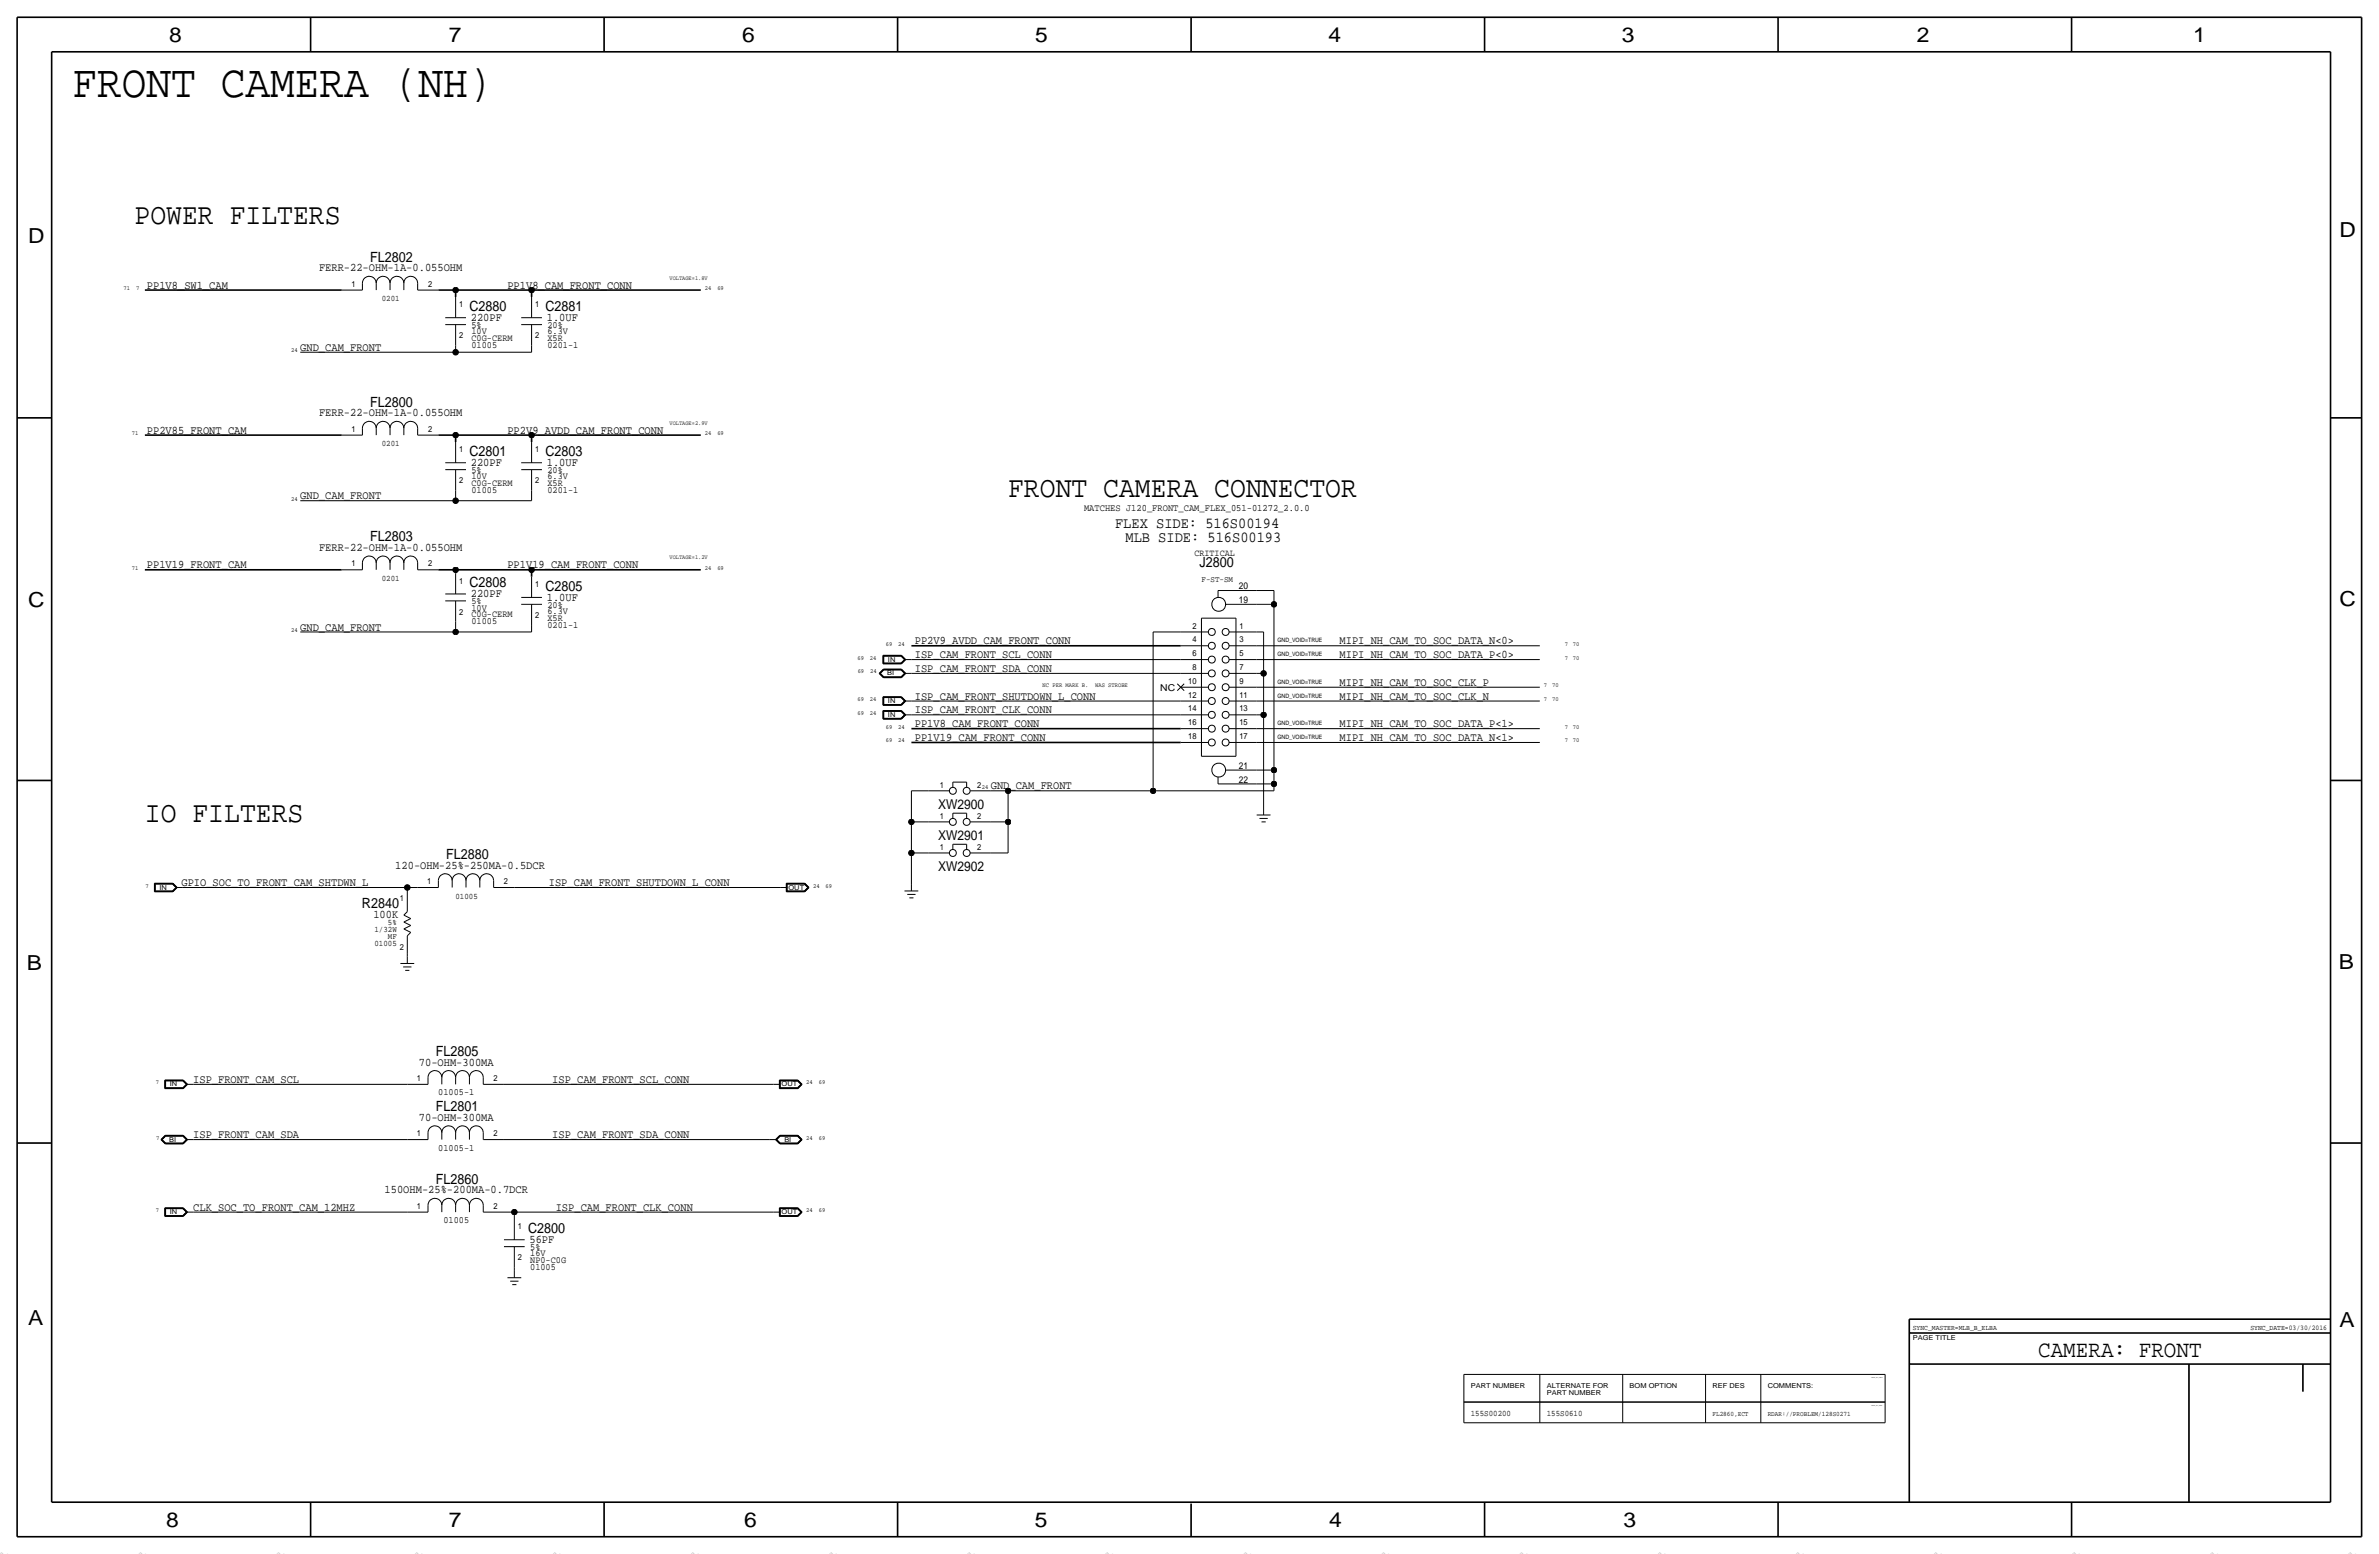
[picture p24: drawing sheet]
<svg xmlns="http://www.w3.org/2000/svg" width="875mm" height="572mm" viewBox="0 0 875 572" stroke-linecap="round" stroke-linejoin="round" font-family="sans-serif">
<defs><g id="words">
<text font-size="17" x="26.6" y="35.6">FRONT CAMERA (NH)</text>
<g font-size="10.9">
<text x="49.5" y="82.5">POWER FILTERS</text>
<text x="370.8" y="182.9">FRONT CAMERA CONNECTOR</text>
<text x="53.3" y="302.3">IO FILTERS</text>
</g>
<text font-size="8.6" x="749.7" y="499.1">CAMERA: FRONT</text>
<g font-size="7.6">
<text x="62.2" y="15.5">8</text>
<text x="165" y="15.5">7</text>
<text x="273" y="15.5">6</text>
<text x="380.7" y="15.5">5</text>
<text x="488.6" y="15.5">4</text>
<text x="596.6" y="15.5">3</text>
<text x="705.1" y="15.5">2</text>
<text x="806.7" y="15.5">1</text>
<text x="10.4" y="89.4">D</text>
<text x="860.5" y="87.1">D</text>
<text x="10.4" y="223.3">C</text>
<text x="860.5" y="222.8">C</text>
<text x="9.8" y="356.6">B</text>
<text x="860.2" y="356.4">B</text>
<text x="10.4" y="487.4">A</text>
<text x="860.5" y="488.2">A</text>
<text x="61.2" y="561.6">8</text>
<text x="165" y="561.6">7</text>
<text x="273.8" y="561.6">6</text>
<text x="380.7" y="561.6">5</text>
<text x="488.9" y="561.6">4</text>
<text x="597.1" y="561.6">3</text>
</g>
<g font-size="5.6">
<text x="410.2" y="194.3">FLEX SIDE: 516S00194</text>
<text x="414" y="199.4">MLB SIDE: 516S00193</text>
</g>
<g font-size="5.2">
<text x="136.1" y="96.3">FL2802</text>
<text x="172.7" y="114.3">C2880</text>
<text x="200.6" y="114.3">C2881</text>
<text x="136.1" y="149.6">FL2800</text>
<text x="172.7" y="167.6">C2801</text>
<text x="200.6" y="167.6">C2803</text>
<text x="136.1" y="199.1">FL2803</text>
<text x="441.2" y="208.5">J2800</text>
<text x="172.7" y="215.9">C2808</text>
<text x="200.6" y="217.2">C2805</text>
<text x="164.1" y="316">FL2880</text>
<text x="133.1" y="333.8">R2840</text>
<text x="160.3" y="388.4">FL2805</text>
<text x="160.3" y="408.7">FL2801</text>
<text x="160.3" y="435.4">FL2860</text>
<text x="194.3" y="453.4">C2800</text>
</g>
<g font-size="5">
<text x="345" y="297.4">XW2900</text>
<text x="345" y="308.9">XW2901</text>
<text x="345" y="320.3">XW2902</text>
</g>
<g font-size="4.3">
<text x="117.3" y="99.8">FERR-22-OHM-1A-0.055OHM</text>
<text x="54.1" y="106.2">PP1V8_SW1_CAM</text>
<text x="186.6" y="106.2">PP1V8_CAM_FRONT_CONN</text>
<text x="173.2" y="118.1">220PF</text>
<text x="201.1" y="118.1">1.0UF</text>
<text x="110.4" y="129">GND_CAM_FRONT</text>
<text x="117.3" y="153.2">FERR-22-OHM-1A-0.055OHM</text>
<text x="54.1" y="159.5">PP2V85_FRONT_CAM</text>
<text x="186.6" y="159.5">PP2V9_AVDD_CAM_FRONT_CONN</text>
<text x="173.2" y="171.5">220PF</text>
<text x="201.1" y="171.5">1.0UF</text>
<text x="110.4" y="183.6">GND_CAM_FRONT</text>
<text x="117.3" y="202.7">FERR-22-OHM-1A-0.055OHM</text>
<text x="54.1" y="209">PP1V19_FRONT_CAM</text>
<text x="186.6" y="209">PP1V19_CAM_FRONT_CONN</text>
<text x="173.2" y="219.7">220PF</text>
<text x="201.1" y="221">1.0UF</text>
<text x="110.4" y="231.9">GND_CAM_FRONT</text>
<text x="336.5" y="237">PP2V9_AVDD_CAM_FRONT_CONN</text>
<text x="492.7" y="237">MIPI_NH_CAM_TO_SOC_DATA_N&lt;0&gt;</text>
<text x="336.5" y="242.1">ISP_CAM_FRONT_SCL_CONN</text>
<text x="492.7" y="242.1">MIPI_NH_CAM_TO_SOC_DATA_P&lt;0&gt;</text>
<text x="336.5" y="247.1">ISP_CAM_FRONT_SDA_CONN</text>
<text x="336.5" y="257.3">ISP_CAM_FRONT_SHUTDOWN_L_CONN</text>
<text x="492.7" y="257.3">MIPI_NH_CAM_TO_SOC_CLK_N</text>
<text x="492.7" y="252.2">MIPI_NH_CAM_TO_SOC_CLK_P</text>
<text x="336.5" y="262.4">ISP_CAM_FRONT_CLK_CONN</text>
<text x="336.5" y="267.5">PP1V8_CAM_FRONT_CONN</text>
<text x="492.7" y="267.5">MIPI_NH_CAM_TO_SOC_DATA_P&lt;1&gt;</text>
<text x="336.5" y="272.5">PP1V19_CAM_FRONT_CONN</text>
<text x="492.7" y="272.5">MIPI_NH_CAM_TO_SOC_DATA_N&lt;1&gt;</text>
<text x="364.4" y="290.3">GND_CAM_FRONT</text>
<text x="145.4" y="319.5">120-OHM-25%-250MA-0.5DCR</text>
<text x="66.7" y="325.9">GPIO_SOC_TO_FRONT_CAM_SHTDWN_L</text>
<text x="201.9" y="325.9">ISP_CAM_FRONT_SHUTDOWN_L_CONN</text>
<text x="137.3" y="337.6">100K</text>
<text x="154.1" y="391.9">70-OHM-300MA</text>
<text x="71.1" y="398.3">ISP_FRONT_CAM_SCL</text>
<text x="203.1" y="398.3">ISP_CAM_FRONT_SCL_CONN</text>
<text x="154.1" y="412.2">70-OHM-300MA</text>
<text x="71.1" y="418.6">ISP_FRONT_CAM_SDA</text>
<text x="203.1" y="418.6">ISP_CAM_FRONT_SDA_CONN</text>
<text x="141.5" y="438.9">150OHM-25%-200MA-0.7DCR</text>
<text x="71.1" y="445.3">CLK_SOC_TO_FRONT_CAM_12MHZ</text>
<text x="204.4" y="445.3">ISP_CAM_FRONT_CLK_CONN</text>
<text x="194.8" y="457.2">56PF</text>
</g>
<text font-size="3.6" x="398.7" y="188">MATCHES J120_FRONT_CAM_FLEX_051-01272_2.0.0</text>
<g font-size="3.5">
<text x="173.4" y="122.9">10V</text>
<text x="173.4" y="120.7">5%</text>
<text x="173.4" y="125.5">C0G-CERM</text>
<text x="201.4" y="122.9">6.3V</text>
<text x="201.4" y="125.5">X5R</text>
<text x="201.4" y="120.6">20%</text>
<text x="173.4" y="128">01005</text>
<text x="201.4" y="128">0201-1</text>
<text x="173.4" y="174">5%</text>
<text x="201.4" y="174">20%</text>
<text x="173.4" y="176.3">10V</text>
<text x="173.4" y="178.8">C0G-CERM</text>
<text x="201.4" y="176.3">6.3V</text>
<text x="201.4" y="178.8">X5R</text>
<text x="173.4" y="181.4">01005</text>
<text x="201.4" y="181.4">0201-1</text>
<text x="439.4" y="204.5">CRITICAL</text>
<text x="455.6" y="216.7">20</text>
<text x="455.6" y="221.7">19</text>
<text x="173.4" y="224.5">10V</text>
<text x="173.4" y="222.2">5%</text>
<text x="173.4" y="227.1">C0G-CERM</text>
<text x="201.4" y="225.8">6.3V</text>
<text x="201.4" y="223.5">20%</text>
<text x="173.4" y="229.6">01005</text>
<text x="201.4" y="228.3">X5R</text>
<text x="201.4" y="230.9">0201-1</text>
<text x="426.7" y="254">NC</text>
<text x="455.6" y="287.8">22</text>
<text x="455.6" y="282.7">21</text>
<text x="161.2" y="402.8">01005-1</text>
<text x="161.2" y="423.2">01005-1</text>
<text x="163.1" y="449.8">01005</text>
<text x="195" y="459.7">5%</text>
<text x="195" y="464.6">NP0-C0G</text>
<text x="195" y="462">16V</text>
<text x="195" y="467.1">01005</text>
</g>
<g font-size="3.1">
<text x="129.2" y="105.4">1</text>
<text x="157.4" y="105.4">2</text>
<text x="140.4" y="110.7">0201</text>
<text x="168.9" y="113">1</text>
<text x="196.8" y="113">1</text>
<text x="168.9" y="124.5">2</text>
<text x="196.8" y="124.5">2</text>
<text x="129.2" y="158.8">1</text>
<text x="157.4" y="158.8">2</text>
<text x="140.4" y="164.1">0201</text>
<text x="168.9" y="166.4">1</text>
<text x="196.8" y="166.4">1</text>
<text x="168.9" y="177.8">2</text>
<text x="196.8" y="177.8">2</text>
<text x="129.2" y="208.3">1</text>
<text x="157.4" y="208.3">2</text>
<text x="140.4" y="213.6">0201</text>
<text x="168.9" y="214.6">1</text>
<text x="196.8" y="215.9">1</text>
<text x="442" y="214.1">F-ST-SM</text>
<text x="168.9" y="226.1">2</text>
<text x="196.8" y="227.3">2</text>
<text x="438.6" y="231.1">2</text>
<text x="455.9" y="231.1">1</text>
<text x="438.6" y="236.2">4</text>
<text x="455.9" y="236.2">3</text>
<text x="438.6" y="241.3">6</text>
<text x="455.9" y="241.3">5</text>
<text x="437.1" y="251.5">10</text>
<text x="438.6" y="246.4">8</text>
<text x="455.9" y="251.5">9</text>
<text x="455.9" y="246.4">7</text>
<text x="437.1" y="256.5">12</text>
<text x="455.9" y="256.5">11</text>
<text x="437.1" y="261.6">14</text>
<text x="455.9" y="261.6">13</text>
<text x="437.1" y="266.7">16</text>
<text x="455.9" y="266.7">15</text>
<text x="437.1" y="271.8">18</text>
<text x="455.9" y="271.8">17</text>
<text x="345.6" y="289.8">1</text>
<text x="359.4" y="289.8">2</text>
<text x="345.6" y="301.2">1</text>
<text x="359.4" y="301.2">2</text>
<text x="345.6" y="312.7">1</text>
<text x="359.4" y="312.7">2</text>
<text x="157.2" y="325.1">1</text>
<text x="185.4" y="325.1">2</text>
<text x="147" y="331.5">1</text>
<text x="167.5" y="330.5">01005</text>
<text x="142.7" y="340.4">5%</text>
<text x="137.8" y="342.9">1/32W</text>
<text x="137.8" y="348">01005</text>
<text x="142.7" y="345.4">MF</text>
<text x="147" y="349.3">2</text>
<text x="153.4" y="397.5">1</text>
<text x="181.6" y="397.5">2</text>
<text x="153.4" y="417.8">1</text>
<text x="181.6" y="417.8">2</text>
<text x="153.4" y="444.5">1</text>
<text x="181.6" y="444.5">2</text>
<text x="190.4" y="452.1">1</text>
<text x="190.4" y="463.5">2</text>
<text x="541" y="520.7">155S00200</text>
<text x="568.9" y="520.7">155S0610</text>
</g>
<g font-size="2.8" fill="#b6b6b4">
<text x="0" y="571.5" transform="rotate(45 0 571.5)">=</text>
<text x="50.8" y="571.5" transform="rotate(45 50.8 571.5)">=</text>
<text x="101.6" y="571.5" transform="rotate(45 101.6 571.5)">=</text>
<text x="152.4" y="571.5" transform="rotate(45 152.4 571.5)">=</text>
<text x="203.2" y="571.5" transform="rotate(45 203.2 571.5)">=</text>
<text x="254" y="571.5" transform="rotate(45 254 571.5)">=</text>
<text x="457.2" y="571.5" transform="rotate(45 457.2 571.5)">=</text>
<text x="508" y="571.5" transform="rotate(45 508 571.5)">=</text>
<text x="558.8" y="571.5" transform="rotate(45 558.8 571.5)">=</text>
<text x="609.6" y="571.5" transform="rotate(45 609.6 571.5)">=</text>
<text x="660.4" y="571.5" transform="rotate(45 660.4 571.5)">=</text>
<text x="711.2" y="571.5" transform="rotate(45 711.2 571.5)">=</text>
</g>
<g font-size="2.6">
<text x="703.5" y="488.9">SYNC_MASTER=MLB_B_ELBA</text>
<text x="827.8" y="488.9">SYNC_DATE=03/30/2016</text>
</g>
<g font-size="2.5">
<text x="326.6" y="243.3">IN</text>
<text x="326.3" y="248.4">BI</text>
<text x="326.6" y="258.6">IN</text>
<text x="326.6" y="263.7">IN</text>
<text x="58.6" y="327.2">IN</text>
<text x="290" y="327.2">OUT</text>
<text x="62.4" y="399.5">IN</text>
<text x="287.5" y="399.5">OUT</text>
<text x="62.2" y="419.9">BI</text>
<text x="288.5" y="419.9">BI</text>
<text x="62.4" y="446.5">IN</text>
<text x="287.5" y="446.5">OUT</text>
<text x="703.5" y="492.8">PAGE TITLE</text>
<text x="541" y="510.5">PART NUMBER</text>
<text x="568.9" y="510.5">ALTERNATE FOR</text>
<text x="568.9" y="513.1">PART NUMBER</text>
<text x="599.4" y="510.5">BOM OPTION</text>
<text x="629.9" y="510.5">REF DES</text>
<text x="650.2" y="510.5">COMMENTS:</text>
<text x="629.9" y="520.7">FL2860,ECT</text>
<text x="650.2" y="520.7">RDAR://PROBLEM/128S0271</text>
</g>
<g font-size="2.3">
<text x="45.5" y="106.7">71</text>
<text x="50" y="106.7">7</text>
<text x="259.3" y="106.7">24</text>
<text x="263.9" y="106.7">69</text>
<text x="107.1" y="129.5">24</text>
<text x="48.5" y="160">71</text>
<text x="259.3" y="160">24</text>
<text x="263.9" y="160">69</text>
<text x="107.1" y="184.2">24</text>
<text x="48.5" y="209.5">71</text>
<text x="259.3" y="209.5">24</text>
<text x="263.9" y="209.5">69</text>
<text x="107.1" y="232.4">24</text>
<text x="325.8" y="237.5">69</text>
<text x="330.4" y="237.5">24</text>
<text x="575.5" y="237.5">7</text>
<text x="578.6" y="237.5">70</text>
<text x="315.4" y="242.6">69</text>
<text x="319.9" y="242.6">24</text>
<text x="575.5" y="242.6">7</text>
<text x="578.6" y="242.6">70</text>
<text x="315.5" y="247.6">69</text>
<text x="320" y="247.6">24</text>
<text x="315.4" y="257.8">69</text>
<text x="319.9" y="257.8">24</text>
<text x="383.5" y="252.7">NC PER MARK B.</text>
<text x="402.8" y="252.7">WAS STROBE</text>
<text x="567.9" y="257.8">7</text>
<text x="567.9" y="252.7">7</text>
<text x="570.9" y="257.8">70</text>
<text x="570.9" y="252.7">70</text>
<text x="315.4" y="262.9">69</text>
<text x="319.9" y="262.9">24</text>
<text x="325.8" y="268">69</text>
<text x="330.4" y="268">24</text>
<text x="575.5" y="268">7</text>
<text x="578.6" y="268">70</text>
<text x="325.8" y="273">69</text>
<text x="330.4" y="273">24</text>
<text x="575.5" y="273.1">7</text>
<text x="578.6" y="273.1">70</text>
<text x="361.1" y="290.3">24</text>
<text x="53.5" y="326.4">7</text>
<text x="299.1" y="326.4">24</text>
<text x="303.7" y="326.4">69</text>
<text x="57.4" y="398.8">7</text>
<text x="296.6" y="398.8">24</text>
<text x="301.1" y="398.8">69</text>
<text x="57.5" y="419.1">7</text>
<text x="296.6" y="419.1">24</text>
<text x="301.1" y="419.1">69</text>
<text x="57.4" y="445.8">7</text>
<text x="296.6" y="445.8">24</text>
<text x="301.1" y="445.8">69</text>
</g>
<g font-size="2.2">
<text x="246.3" y="102.9">VOLTAGE=1.8V</text>
<text x="246.3" y="156.2">VOLTAGE=2.9V</text>
<text x="246.3" y="205.7">VOLTAGE=1.2V</text>
<text x="469.8" y="236.2">GND_VOID=TRUE</text>
<text x="469.8" y="241.3">GND_VOID=TRUE</text>
<text x="469.8" y="251.5">GND_VOID=TRUE</text>
<text x="469.8" y="256.5">GND_VOID=TRUE</text>
<text x="469.8" y="266.7">GND_VOID=TRUE</text>
<text x="469.8" y="271.8">GND_VOID=TRUE</text>
</g>
<g font-size=".4">
<text x="688.3" y="506.7">TABLE_ALT_HEAD</text>
<text x="688.3" y="516.9">TABLE_ALT_ITEM</text>
</g>
</g></defs>
<g fill="none" stroke="#000" stroke-width=".6" stroke-linecap="butt">
<path d="M6.3 6.4v558.7zM6.3 6.4h862.3zM19 19.1v533.4zM19 19.1h838.2zM114.2 6.4v12.7zM222.2 6.4v12.7zM330.1 6.4v12.7zM438.1 6.4v12.7zM546.1 6.4v12.7zM654 6.4v12.7zM762 6.4v12.7zM857.2 19.1v533.4z"/>
<path d="M868.6 6.4v558.7zM53.3 106.7h72.4zM161.2 106.7h6.4zM167.6 106.7h27.9zM167.6 106.7v2.5zM195.5 106.7v2.5zM195.5 106.7h62.3zM6.3 153.7h12.7zM857.2 153.7h11.4zM53.3 160h72.4zM161.2 160h6.4zM167.6 160h27.9z"/>
<path d="M167.6 160v2.6zM195.5 160v2.6zM195.5 160h62.3zM53.3 209.6h72.4zM161.2 209.6h6.4zM167.6 209.6h27.9zM167.6 209.6v1.2zM195.5 209.6v2.5zM195.5 209.6h62.3zM335.2 237.5h99.1zM335.2 273.1h99.1zM335.2 268h99.1z"/>
<path d="M6.3 287h12.7zM857.2 287h11.4zM6.3 420.4h12.7zM857.2 420.4h11.4zM702.3 485.1h154.9zM702.3 485.1v5.1zM702.3 490.2v62.3zM702.3 490.2h154.9zM702.3 501.6h154.9zM805.1 501.6v50.8zM847 501.6v10.2zM19 552.5h838.2z"/>
<path d="M114.2 552.4v12.7zM222.2 552.5v12.7zM330.1 552.5v12.7zM438.1 553v12.1zM546.1 552.5v12.7zM654 552.5v12.7zM762 552.5v12.7zM6.3 565.1h862.3z"/>
</g>
<g fill="none" stroke="#000" stroke-width=".37">
<path d="M125.7 106.7h7.6zM133.3 104.1v2.6zM133.3 104.1a2.54 2.54 0 0 1 2.5-2.5 2.54 2.54 0 0 1 2.6 2.5 2.54 2.54 0 0 1 2.5-2.5 2.54 2.54 0 0 1 2.6 2.5 2.54 2.54 0 0 1 2.5-2.5 2.54 2.54 0 0 1 2.5 2.5 2.54 2.54 0 0 1 2.6-2.5 2.54 2.54 0 0 1 2.5 2.5M138.4 104.1v2.6zM143.5 104.1v2.6zM148.5 104.1v2.6zM153.6 104.1v2.6zM153.6 106.7h7.6zM163.8 119.4h7.6zM163.8 116.8h7.6zM167.6 109.2v7.6zM167.6 119.4v7.6z"/>
<path d="M191.7 116.8h7.6zM191.7 119.4h7.6zM195.5 109.2v7.6zM195.5 119.4v7.6zM110.4 129.5h57.2zM167.6 129.5h27.9zM167.6 127v2.5zM195.5 127v2.5zM133.3 157.5v2.5zM133.3 157.5a2.54 2.54 0 0 1 2.5-2.5 2.54 2.54 0 0 1 2.6 2.5 2.54 2.54 0 0 1 2.5-2.5 2.54 2.54 0 0 1 2.6 2.5 2.54 2.54 0 0 1 2.5-2.5 2.54 2.54 0 0 1 2.5 2.5 2.54 2.54 0 0 1 2.6-2.5 2.54 2.54 0 0 1 2.5 2.5M138.4 157.5v2.5zM143.5 157.5v2.5z"/>
<path d="M148.5 157.5v2.5zM153.6 157.5v2.5zM125.7 160h7.6zM153.6 160h7.6zM163.8 172.7h7.6zM163.8 170.2h7.6zM167.6 162.6v7.6zM167.6 172.7v7.6zM191.7 170.2h7.6zM191.7 172.7h7.6zM195.5 162.6v7.6zM195.5 172.7v7.6z"/>
<path d="M110.4 184.2h57.2zM167.6 184.2h27.9zM167.6 180.3v3.8zM195.5 180.3v3.8zM125.7 209.6h7.6zM133.3 207v2.6zM133.3 207a2.54 2.54 0 0 1 2.5-2.5 2.54 2.54 0 0 1 2.6 2.5 2.54 2.54 0 0 1 2.5-2.5 2.54 2.54 0 0 1 2.6 2.5 2.54 2.54 0 0 1 2.5-2.5 2.54 2.54 0 0 1 2.5 2.5 2.54 2.54 0 0 1 2.6-2.5 2.54 2.54 0 0 1 2.5 2.5M138.4 207v2.6zM143.5 207v2.6zM148.5 207v2.6zM153.6 207v2.6zM153.6 209.6h7.6z"/>
<path d="M163.8 218.4h7.6zM167.6 210.8v7.6zM191.7 219.7h7.6zM195.5 212.1v7.6zM448 217.2v2.5zM448 217.2h14.2zM462.2 217.2h6.4zM468.6 217.2v5zM110.4 232.4h57.2zM163.8 221h7.6zM167.6 221v7.6zM167.6 232.4h27.9z"/>
<path d="M167.6 228.6v3.8zM191.7 222.3h7.6zM195.5 229.9v2.5zM195.5 222.2v7.7zM424.1 232.4v58.4zM424.1 232.4h10.2zM434.3 232.4h10.2zM434.3 237.5h10.2zM441.9 227.3h12.7zM441.9 227.3v50.8zM450.8 222.3h11.4zM452.1 232.4h10.1z"/>
<path d="M452.1 237.5h10.1zM454.6 227.3v50.8zM462.2 232.4h2.6zM462.2 237.5h104.2zM462.2 222.3h6.4zM464.8 232.4v15.3zM468.6 222.3v60.9zM323.3 247.7l1.6 1.5zM323.3 247.7l1.6-1.6zM323.5 247.7l1.5-1.5zM323.5 247.7l1.5 1.4zM323.6 247.7l1.4-1.4z"/>
<path d="M323.6 247.7l1.4 1.3zM323.8 247.7l1.3 1.2zM323.8 247.7l1.3-1.3zM324.8 256.2v3.2zM324.8 259.4h6.8zM324.8 241v3.1zM324.8 244.1h6.8zM324.8 256.2h6.8zM324.8 241h6.8zM324.9 256.3v3zM324.9 259.3h6.6zM324.9 241.1v2.9z"/>
<path d="M324.9 244h6.6zM324.9 256.3h6.6zM324.9 241.1h6.6zM324.9 249.2h6.7zM324.9 246.1h6.7zM325 256.4h6.5zM325 241.2h6.5zM325 246.2h6.5zM325 256.4v2.8zM325 259.2h6.5zM325 249.1h6.5zM325 241.2v2.7z"/>
<path d="M325 243.9h6.5zM325 246.3h6.5zM325 249h6.5zM325.1 256.5h6.3zM325.1 246.4h6.3zM325.1 241.3h6.3zM325.1 256.5v2.6zM325.1 259.1h6.3zM325.1 248.9h6.3zM325.1 241.3v2.5zM325.1 243.8h6.3zM331.4 259.1l1.3-1.3z"/>
<path d="M331.4 243.8l1.3-1.2zM331.4 256.5l1.3 1.3zM331.4 246.4l1.3 1.3zM331.4 241.3l1.3 1.3zM331.5 259.2l1.3-1.4zM331.5 249l1.3-1.3zM331.5 243.9l1.3-1.3zM331.5 256.4l1.3 1.4zM331.5 246.3l1.3 1.4zM331.5 241.2l1.3 1.4zM331.5 256.3l1.5 1.5zM331.5 246.2l1.5 1.5z"/>
<path d="M331.5 241.1l1.5 1.5zM331.5 259.3l1.5-1.5zM331.5 249.1l1.5-1.4zM331.5 244l1.5-1.4zM331.6 256.2l1.5 1.6zM331.6 246.1l1.5 1.6zM331.6 241l1.5 1.6zM331.6 259.4l1.5-1.6zM331.6 249.2l1.5-1.5zM331.6 244.1l1.5-1.5zM332.7 257.8h2.5zM332.7 247.7h2.5z"/>
<path d="M332.7 242.6h2.5zM332.7 247.7l-1.3 1.2zM335.2 257.8h99.1zM335.2 247.7h99.1zM335.2 242.6h99.1zM433 254l2.6-2.5zM433 251.5l2.6 2.5zM434.3 242.6h10.2zM434.3 247.7h10.2zM434.3 252.7h10.2zM434.3 257.8h10.2zM452.1 257.8h10.1z"/>
<path d="M452.1 252.7h10.1zM452.1 247.7h10.1zM452.1 242.6h10.1zM462.2 242.6h104.2zM462.2 247.7h2.6zM462.2 252.7h104.2zM462.2 257.8h104.2zM464.8 247.7v15.2zM324.8 261.3v3.2zM324.8 264.5h6.8zM324.8 261.3h6.8zM324.9 261.4v3z"/>
<path d="M324.9 264.4h6.6zM324.9 261.4h6.6zM325 261.5h6.5zM325 261.5v2.8zM325 264.3h6.5zM325.1 261.6h6.3zM325.1 261.6v2.6zM325.1 264.2h6.3zM331.4 264.2l1.3-1.3zM331.4 261.6l1.3 1.3zM331.5 264.3l1.3-1.4zM331.5 261.5l1.3 1.4z"/>
<path d="M331.5 261.4l1.5 1.5zM331.5 264.4l1.5-1.5zM331.6 261.3l1.5 1.6zM331.6 264.5l1.5-1.6zM332.7 262.9h2.5zM335.2 262.9h99.1zM434.3 262.9h10.2zM434.3 268h10.2zM434.3 273.1h10.2zM441.9 278.1h12.7zM452.1 273.1h10.1zM452.1 268h10.1z"/>
<path d="M452.1 262.9h10.1zM462.2 273.1h104.2zM462.2 262.9h2.6zM462.2 268h104.2zM464.8 262.9v34.3zM335.2 290.8v11.5zM335.2 290.8h6.4zM341.6 290.8h7.6zM350.5 299.1v1.9zM350.5 287.6v2zM350.5 299.1h5.1zM350.5 287.6h5.1z"/>
<path d="M355.6 299.1v1.9zM355.6 287.6v2zM356.8 290.8h7.6zM364.4 290.8h6.4zM370.8 290.8h53.3zM370.8 290.8v11.5zM424.1 290.8h44.5zM448 285.8v2.5zM448 288.3h14.2zM450.8 283.2h11.4zM462.2 288.3h6.4zM462.2 283.2h6.4z"/>
<path d="M462.2 299.7h5.1zM464.8 297.2v2.5zM468.6 288.3v2.5zM468.6 283.2v5.1zM335.2 302.3v11.4zM335.2 302.3h6.4zM335.2 313.7h6.4zM335.2 313.7v11.4zM341.6 313.7h7.6zM341.6 302.3h7.6zM350.5 310.5v1.9zM350.5 310.5h5.1z"/>
<path d="M355.6 310.5v1.9zM356.8 313.7h7.6zM356.8 302.3h7.6zM364.4 302.3h6.4zM364.4 313.7h6.4zM370.8 302.3v11.4zM463.2 301h3.1zM464 302.3h1.5zM56.8 324.8h6.8zM56.8 324.8v3.2zM56.8 328h6.8zM56.9 324.9h6.7z"/>
<path d="M56.9 324.9v3zM56.9 327.9h6.7zM57 325v2.8zM57 327.8h6.5zM57 325h6.5zM57.1 325.1h6.3zM57.1 325.1v2.6zM57.1 327.7h6.3zM63.4 325.1l1.3 1.3zM63.4 327.7l1.3-1.3zM63.5 325l1.4 1.4zM63.6 324.9l1.4 1.5z"/>
<path d="M63.6 328l1.6-1.6zM63.6 324.8l1.6 1.6zM64.7 326.4h2.6zM64.9 326.4l-1.4 1.4zM65 326.4l-1.4 1.5zM67.3 326.4h82.5zM148.5 336.6l1.3-1.3zM148.5 336.6l2.6 1.2zM148.5 339.1l2.6 1.3zM148.5 339.1l2.6-1.3zM149.8 326.4h3.8zM149.8 326.4v1.3z"/>
<path d="M149.8 327.7v7.6zM153.6 326.4h7.6zM161.2 323.9a2.54 2.54 0 0 1 2.6-2.6 2.54 2.54 0 0 1 2.5 2.6 2.54 2.54 0 0 1 2.6-2.6 2.54 2.54 0 0 1 2.5 2.6 2.54 2.54 0 0 1 2.5-2.6 2.54 2.54 0 0 1 2.6 2.6 2.54 2.54 0 0 1 2.5-2.6 2.54 2.54 0 0 1 2.6 2.6M161.2 323.9v2.5zM166.3 323.9v2.5zM171.4 323.9v2.5zM176.5 323.9v2.5zM181.6 326.4h7.6zM181.6 323.9v2.5zM189.2 326.4h97.8zM287 326.4h2.5zM289.2 328h6.8z"/>
<path d="M289.2 324.8v3.2zM289.2 324.8h6.8zM289.3 324.9h6.7zM289.3 324.9v3zM289.3 327.9h6.7zM289.4 325v2.8zM289.4 327.8h6.5zM289.4 325h6.5zM289.5 325.1h6.4zM289.5 325.1v2.6zM289.5 327.7h6.4zM295.9 325.1l1.2 1.3z"/>
<path d="M295.9 327.7l1.2-1.3zM295.9 327.8l1.4-1.4zM295.9 325l1.4 1.4zM296 327.9l1.4-1.5zM296 324.9l1.4 1.5zM296 324.8l1.6 1.6zM296 328l1.6-1.6zM332.7 327.7h5.1zM333.7 328.9h3.1zM334.5 330.2h1.5zM335.2 325.1v2.6zM147.3 354.3h5z"/>
<path d="M148.3 355.6h3zM148.5 341.6l2.6 1.3zM148.5 341.6l2.6-1.2zM149 356.9h1.6zM149.8 350.5v1.3zM149.8 344.2v6.3zM149.8 351.8v2.5zM149.8 344.2l1.3-1.3zM60.6 397.2h6.8zM60.6 397.2v3.2zM60.7 397.3h6.7zM60.7 397.3v3z"/>
<path d="M60.8 397.4v2.8zM60.8 397.4h6.5zM60.9 397.5v2.6zM60.9 397.5h6.4zM67.3 397.5l1.2 1.3zM67.3 397.4l1.4 1.4zM67.4 397.3l1.4 1.5zM67.4 397.2l1.6 1.6zM68.5 398.8h2.6zM71.1 398.8h78.7zM149.8 398.8h7.6zM157.4 396.2a2.54 2.54 0 0 1 2.6-2.5 2.54 2.54 0 0 1 2.5 2.5 2.54 2.54 0 0 1 2.5-2.5 2.54 2.54 0 0 1 2.6 2.5 2.54 2.54 0 0 1 2.5-2.5 2.54 2.54 0 0 1 2.6 2.5 2.54 2.54 0 0 1 2.5-2.5 2.54 2.54 0 0 1 2.5 2.5"/>
<path d="M157.4 396.2v2.6zM162.5 396.2v2.6zM167.6 396.2v2.6zM172.7 396.2v2.6zM177.7 396.2v2.6zM177.7 398.8h7.7zM185.4 398.8h99zM284.4 398.8h2.6zM286.7 397.2v3.2zM286.7 397.2h6.8zM286.8 397.3v3zM286.8 397.3h6.6z"/>
<path d="M286.9 397.4h6.5zM286.9 397.4v2.8zM287 397.5h6.3zM287 397.5v2.6zM293.3 397.5l1.3 1.3zM293.4 397.4l1.3 1.4zM293.4 397.3l1.5 1.5zM293.5 397.2l1.5 1.6zM59.2 419.1l1.6-1.6zM59.2 419.1l1.6 1.6zM59.3 419.1l1.5 1.5zM59.5 419.1l1.4 1.4z"/>
<path d="M59.6 419.1l1.3-1.3zM59.6 419.1l1.3 1.3zM60.6 400.4h6.8zM60.7 400.3h6.7zM60.8 417.5h6.6zM60.8 400.2h6.5zM60.8 417.6h6.6zM60.8 417.6l-1.5 1.5zM60.9 417.7l-1.4 1.4zM60.9 417.7h6.4zM60.9 400.1h6.4zM60.9 417.8h6.4z"/>
<path d="M67.3 417.8l1.2 1.3zM67.3 400.1l1.2-1.3zM67.3 400.2l1.4-1.4zM67.3 417.7l1.4 1.4zM67.4 417.6l1.4 1.5zM67.4 400.3l1.4-1.5zM67.4 400.4l1.6-1.6zM67.4 417.5l1.6 1.6zM68.5 419.1h2.6zM68.7 419.1l-1.4 1.4zM71.1 419.1h78.7zM149.8 419.1h7.6z"/>
<path d="M157.4 416.6a2.54 2.54 0 0 1 2.6-2.6 2.54 2.54 0 0 1 2.5 2.6 2.54 2.54 0 0 1 2.5-2.6 2.54 2.54 0 0 1 2.6 2.6 2.54 2.54 0 0 1 2.5-2.6 2.54 2.54 0 0 1 2.6 2.6 2.54 2.54 0 0 1 2.5-2.6 2.54 2.54 0 0 1 2.5 2.6M157.4 416.6v2.5zM162.5 416.6v2.5zM167.6 416.6v2.5zM172.7 416.6v2.5zM177.7 416.6v2.5zM177.7 419.1h7.7zM185.4 419.1h97.8zM283.2 419.1h2.5zM285.2 419.1l1.6 1.6zM285.2 419.1l1.6-1.6zM285.4 419.1l1.5-1.5z"/>
<path d="M285.4 419.1l1.5 1.5zM285.5 419.1l1.4-1.4zM285.5 419.1l1.4 1.4zM285.7 419.1l1.3 1.3zM285.7 419.1l1.3-1.3zM286.7 400.4h6.8zM286.8 400.3h6.6zM286.8 417.5h6.7zM286.9 417.6h6.5zM286.9 400.2h6.5zM286.9 417.7h6.5zM287 400.1h6.3z"/>
<path d="M287 417.8h6.3zM293.3 400.1l1.3-1.3zM293.3 417.8l1.3 1.3zM293.4 400.2l1.3-1.4zM293.4 417.7l1.3 1.4zM293.4 417.6l1.5 1.5zM293.4 400.3l1.5-1.5zM293.5 417.5l1.5 1.6zM293.5 400.4l1.5-1.6zM60.8 420.7h6.6zM60.8 420.6h6.6zM60.9 420.5h6.4z"/>
<path d="M60.9 420.4h6.4zM67.3 420.4l1.2-1.3zM67.4 420.6l1.4-1.5zM67.4 420.7l1.6-1.6zM286.8 420.7h6.7zM286.9 420.6h6.5zM286.9 420.5h6.5zM287 420.4h6.3zM293.3 420.4l1.3-1.3zM293.4 420.5l1.3-1.4zM293.4 420.6l1.5-1.5zM293.5 420.7l1.5-1.6z"/>
<path d="M60.6 444.2h6.8zM60.6 444.2v3.1zM60.6 447.3h6.8zM60.7 444.3h6.7zM60.7 444.3v2.9zM60.7 447.2h6.7zM60.8 444.4v2.7zM60.8 447.1h6.5zM60.8 444.4h6.5zM60.9 444.5v2.5zM60.9 447h6.4zM60.9 444.5h6.4z"/>
<path d="M67.3 444.5l1.2 1.3zM67.3 447l1.2-1.2zM67.3 447.1l1.4-1.3zM67.3 444.4l1.4 1.4zM67.4 444.3l1.4 1.5zM67.4 447.2l1.4-1.4zM67.4 447.3l1.6-1.5zM67.4 444.2l1.6 1.6zM68.5 445.8h2.6zM71.1 445.8h78.7zM149.8 445.8h7.6zM157.4 443.2a2.54 2.54 0 0 1 2.6-2.5 2.54 2.54 0 0 1 2.5 2.5 2.54 2.54 0 0 1 2.5-2.5 2.54 2.54 0 0 1 2.6 2.5 2.54 2.54 0 0 1 2.5-2.5 2.54 2.54 0 0 1 2.6 2.5 2.54 2.54 0 0 1 2.5-2.5 2.54 2.54 0 0 1 2.5 2.5"/>
<path d="M157.4 443.2v2.6zM162.5 443.2v2.6zM167.6 443.2v2.6zM172.7 443.2v2.6zM177.7 443.2v2.6zM177.7 445.8h7.7zM185.4 445.8h3.8zM185.4 455.9h7.6zM185.4 458.5h7.6zM189.2 445.8v2.5zM189.2 448.3v7.6zM189.2 458.5v7.6z"/>
<path d="M189.2 445.8h95.2zM284.4 445.8h2.6zM286.7 447.3h6.8zM286.7 444.2v3.1zM286.7 444.2h6.8zM286.8 444.3v2.9zM286.8 447.2h6.6zM286.8 444.3h6.6zM286.9 444.4h6.5zM286.9 444.4v2.7zM286.9 447.1h6.5zM287 444.5h6.3z"/>
<path d="M287 444.5v2.5zM287 447h6.3zM293.3 447l1.3-1.2zM293.3 444.5l1.3 1.3zM293.4 447.1l1.3-1.3zM293.4 444.4l1.3 1.4zM293.4 444.3l1.5 1.5zM293.4 447.2l1.5-1.4zM293.5 444.2l1.5 1.6zM293.5 447.3l1.5-1.5zM186.6 469.9h5.1zM187.7 471.2h3z"/>
<path d="M188.4 472.4h1.5zM189.2 466.1v1.3zM189.2 467.4v2.5zM538.4 505.5h155zM538.4 515.6h155zM538.4 505.5v10.1zM538.4 515.6v7.6zM566.4 505.5v10.1zM566.4 515.6v7.6zM596.9 505.5v10.1zM596.9 515.6v7.6zM627.3 505.5v10.1z"/>
<path d="M627.3 515.6v7.6zM647.7 505.5v10.1zM647.7 515.6v7.6zM693.4 505.5v10.1zM693.4 515.6v7.6zM538.4 523.2h155z"/>
<circle cx="445.7" cy="232.4" r="1.28"/>
<circle cx="445.7" cy="237.5" r="1.28"/>
<circle cx="448.3" cy="222.3" r="2.56"/>
<circle cx="450.8" cy="232.4" r="1.28"/>
<circle cx="450.8" cy="237.5" r="1.28"/>
<circle cx="445.7" cy="252.7" r="1.28"/>
<circle cx="445.7" cy="247.7" r="1.28"/>
<circle cx="445.7" cy="242.6" r="1.28"/>
<circle cx="445.7" cy="257.8" r="1.28"/>
<circle cx="450.8" cy="257.8" r="1.28"/>
<circle cx="450.8" cy="242.6" r="1.28"/>
<circle cx="450.8" cy="252.7" r="1.28"/>
<circle cx="450.8" cy="247.7" r="1.28"/>
<circle cx="445.7" cy="268" r="1.28"/>
<circle cx="445.7" cy="273.1" r="1.28"/>
<circle cx="445.7" cy="262.9" r="1.28"/>
<circle cx="450.8" cy="262.9" r="1.28"/>
<circle cx="450.8" cy="273.1" r="1.28"/>
<circle cx="450.8" cy="268" r="1.28"/>
<circle cx="350.5" cy="290.8" r="1.28"/>
<circle cx="355.5" cy="290.8" r="1.28"/>
<circle cx="448.3" cy="283.2" r="2.56"/>
<circle cx="350.5" cy="302.3" r="1.28"/>
<circle cx="350.5" cy="313.7" r="1.28"/>
<circle cx="355.5" cy="313.7" r="1.28"/>
<circle cx="355.5" cy="302.3" r="1.28"/>
</g>
<g fill="#000" stroke="#000" stroke-width=".37">
<circle cx="167.6" cy="106.7" r="1.02"/>
<circle cx="195.5" cy="106.7" r="1.02"/>
<circle cx="167.6" cy="129.5" r="1.02"/>
<circle cx="167.6" cy="160" r="1.02"/>
<circle cx="195.5" cy="160" r="1.02"/>
<circle cx="167.6" cy="184.1" r="1.02"/>
<circle cx="167.6" cy="209.5" r="1.02"/>
<circle cx="195.5" cy="209.5" r="1.02"/>
<circle cx="167.6" cy="232.4" r="1.02"/>
<circle cx="468.6" cy="222.2" r="1.02"/>
<circle cx="464.8" cy="247.6" r="1.02"/>
<circle cx="464.8" cy="262.9" r="1.02"/>
<circle cx="370.8" cy="290.8" r="1.02"/>
<circle cx="424.1" cy="290.8" r="1.02"/>
<circle cx="468.6" cy="288.3" r="1.02"/>
<circle cx="468.6" cy="283.2" r="1.02"/>
<circle cx="335.2" cy="313.7" r="1.02"/>
<circle cx="335.2" cy="302.3" r="1.02"/>
<circle cx="370.8" cy="302.3" r="1.02"/>
<circle cx="149.8" cy="326.4" r="1.02"/>
<circle cx="189.2" cy="445.8" r="1.02"/>
</g>
<use href="#words"/>
</svg>
